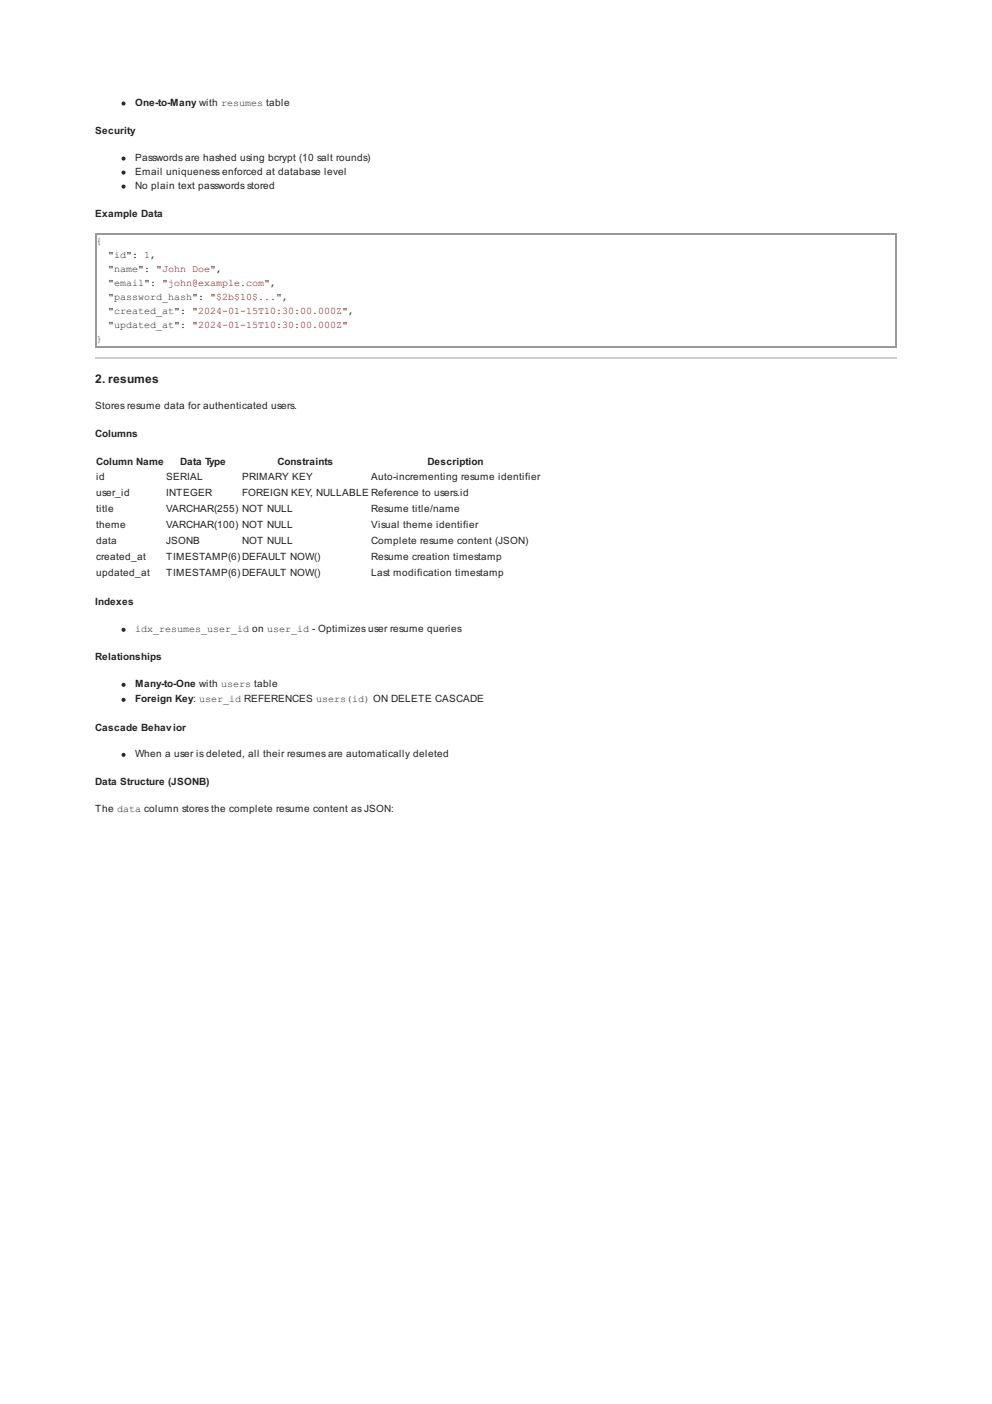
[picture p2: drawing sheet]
<svg xmlns="http://www.w3.org/2000/svg" width="210mm" height="297mm" viewBox="0 0 210 297" stroke-linecap="round" stroke-linejoin="round" font-family="sans-serif">
<defs><g id="words">
<text font-size="2.5" fill="#222" x="20.1" y="81.1">2. resumes</text>
<g font-size="2.1" fill="#222">
<text x="28.6" y="22.4">One-to-Many with resumes table</text>
<text x="20.1" y="28.4">Security</text>
<text x="28.6" y="34.1">Passwords are hashed using bcrypt (10 salt rounds)</text>
<text x="28.6" y="37">Email uniqueness enforced at database level</text>
<text x="28.6" y="40">No plain text passwords stored</text>
<text x="20.1" y="45.9">Example Data</text>
<text x="20.3" y="51.6">{</text>
<text x="22.9" y="54.6">&quot;id&quot;: 1,</text>
<text x="22.9" y="57.6">&quot;name&quot;: &quot;John Doe&quot;,</text>
<text x="22.9" y="60.5">&quot;email&quot;: &quot;john@example.com&quot;,</text>
<text x="22.9" y="63.5">&quot;password_hash&quot;: &quot;$2b$10$...&quot;,</text>
<text x="22.9" y="66.5">&quot;created_at&quot;: &quot;2024-01-15T10:30:00.000Z&quot;,</text>
<text x="22.9" y="69.4">&quot;updated_at&quot;: &quot;2024-01-15T10:30:00.000Z&quot;</text>
<text x="20.3" y="72.4">}</text>
<text x="20.1" y="86.6">Stores resume data for authenticated users.</text>
<text x="20.1" y="92.5">Columns</text>
<text x="20.3" y="98.4">Column Name</text>
<text x="20.3" y="101.6">id</text>
<text x="35.1" y="101.6">SERIAL</text>
<text x="38.1" y="98.4">Data Type</text>
<text x="51.2" y="101.6">PRIMARY KEY</text>
<text x="58.7" y="98.4">Constraints</text>
<text x="78.5" y="101.6">Auto-incrementing resume identifier</text>
<text x="90.5" y="98.4">Description</text>
<text x="20.3" y="105">user_id</text>
<text x="35.1" y="105">INTEGER</text>
<text x="51.2" y="105">FOREIGN KEY, NULLABLE Reference to users.id</text>
<text x="20.3" y="108.4">title</text>
<text x="20.3" y="111.8">theme</text>
<text x="35.1" y="108.4">VARCHAR(255) NOT NULL</text>
<text x="35.1" y="111.8">VARCHAR(100) NOT NULL</text>
<text x="78.5" y="108.4">Resume title/name</text>
<text x="78.5" y="111.8">Visual theme identifier</text>
<text x="20.3" y="115.1">data</text>
<text x="20.3" y="118.5">created_at</text>
<text x="35.1" y="115.1">JSONB</text>
<text x="35.1" y="118.5">TIMESTAMP(6) DEFAULT NOW()</text>
<text x="51.2" y="115.1">NOT NULL</text>
<text x="78.5" y="115.1">Complete resume content (JSON)</text>
<text x="78.5" y="118.5">Resume creation timestamp</text>
<text x="20.3" y="121.9">updated_at</text>
<text x="35.1" y="121.9">TIMESTAMP(6) DEFAULT NOW()</text>
<text x="78.5" y="121.9">Last modification timestamp</text>
<text x="20.1" y="128.1">Indexes</text>
<text x="28.6" y="133.8">idx_resumes_user_id on user_id - Optimizes user resume queries</text>
<text x="20.1" y="139.7">Relationships</text>
<text x="28.6" y="145.4">Many-to-One with users table</text>
<text x="28.6" y="148.6">Foreign Key: user_id REFERENCES users(id) ON DELETE CASCADE</text>
<text x="20.1" y="154.7">Cascade Behavior</text>
<text x="28.6" y="160.2">When a user is deleted, all their resumes are automatically deleted</text>
<text x="20.1" y="166.2">Data Structure (JSONB)</text>
<text x="20.1" y="171.9">The data column stores the complete resume content as JSON:</text>
</g>
</g></defs>
<path d="M20.1 49.4h169.6M20.2 49.3v24.1M189.5 49.3v24.1M20.1 73.3h169.6" fill="none" stroke="#999" stroke-width=".21"/>
<path d="M20.1 75.7h169.6" fill="none" stroke="#ccc" stroke-width=".21"/>
<g fill="#222" stroke="#222" stroke-width=".21">
<circle cx="26.1" cy="21.9" r=".32"/>
<circle cx="26.1" cy="33.5" r=".32"/>
<circle cx="26.1" cy="36.5" r=".32"/>
<circle cx="26.1" cy="39.5" r=".32"/>
<circle cx="26.1" cy="133.2" r=".32"/>
<circle cx="26.1" cy="144.9" r=".32"/>
<circle cx="26.1" cy="148.1" r=".32"/>
<circle cx="26.1" cy="159.7" r=".32"/>
</g>
<use href="#words"/>
</svg>
